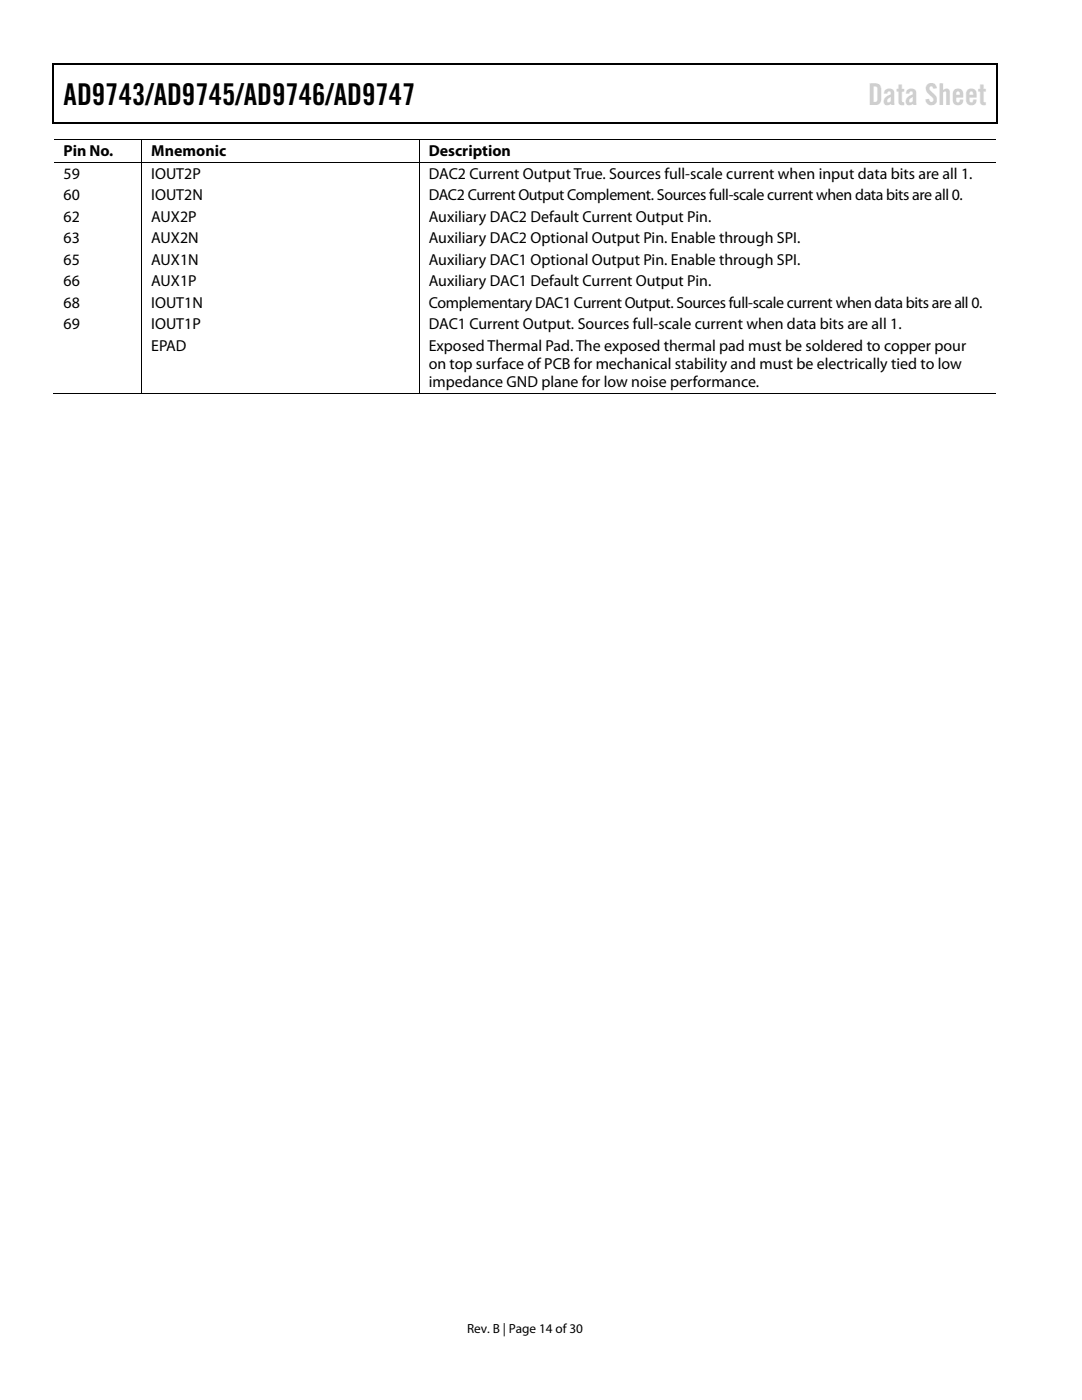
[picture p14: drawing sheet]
<svg xmlns="http://www.w3.org/2000/svg" width="216mm" height="279mm" viewBox="0 0 216 279" stroke-linecap="round" stroke-linejoin="round" font-family="sans-serif">
<defs><g id="words">
<text font-size="6" x="12.7" y="21">AD9743/AD9745/AD9746/AD9747</text>
<text font-size="6" fill="#cdcdcd" x="173.2" y="21">Data Sheet</text>
<g font-size="3.2">
<text x="12.7" y="31.2">Pin No.</text>
<text x="12.7" y="35.7">59</text>
<text x="30.2" y="31.2">Mnemonic</text>
<text x="30.2" y="35.7">IOUT2P</text>
<text x="85.6" y="35.7">DAC2 Current Output True. Sources full-scale current when input data bits are all 1.</text>
<text x="85.6" y="31.2">Description</text>
<text x="12.7" y="40">60</text>
<text x="30.2" y="40">IOUT2N</text>
<text x="85.6" y="40">DAC2 CurrentOutput Complement. Sources full-scale current when data bits are all 0.</text>
<text x="12.7" y="44.3">62</text>
<text x="30.2" y="44.3">AUX2P</text>
<text x="85.6" y="44.3">Auxiliary DAC2 Default Current Output Pin.</text>
<text x="12.7" y="48.6">63</text>
<text x="12.7" y="52.9">65</text>
<text x="30.2" y="52.9">AUX1N</text>
<text x="30.2" y="48.6">AUX2N</text>
<text x="85.6" y="52.9">Auxiliary DAC1 Optional Output Pin. Enable through SPI.</text>
<text x="85.6" y="48.6">Auxiliary DAC2 Optional Output Pin. Enable through SPI.</text>
<text x="12.7" y="57.2">66</text>
<text x="30.2" y="57.2">AUX1P</text>
<text x="85.6" y="57.2">Auxiliary DAC1 Default Current Output Pin.</text>
<text x="12.7" y="61.4">68</text>
<text x="12.7" y="65.7">69</text>
<text x="30.2" y="61.4">IOUT1N</text>
<text x="30.2" y="65.7">IOUT1P</text>
<text x="85.6" y="65.7">DAC1 Current Output. Sources full-scale current when data bits are all 1.</text>
<text x="85.6" y="61.4">Complementary DAC1 Current Output. Sources full-scale current when data bits are all 0.</text>
<text x="30.2" y="70">EPAD</text>
<text x="85.6" y="70.1">Exposed Thermal Pad. The exposed thermal pad must be soldered to copper pour</text>
<text x="85.6" y="73.6">on top surface of PCB for mechanical stability and must be electrically tied to low</text>
<text x="85.6" y="77.2">impedance GND plane for low noise performance.</text>
</g>
<text font-size="2.6" x="93.2" y="266">Rev. B | Page 14 of30</text>
</g></defs>
<g fill="#000">
<path d="M10.5 12.7h.3v1h-.3zM10.5 12.7h.3v.3h-.3zM133.3 12.7h.3v.3h-.3zM198.8 12.7h.2v1h-.2zM198.8 12.7h.2v.3h-.2zM10.5 24.4h.3v.3h-.3zM28.2 27.9h.2v.1h-.2zM28.2 32.4h.2v.2h-.2zM83.6 27.9h.1v.1h-.1zM83.6 32.4h.1v.2h-.1zM133.1 24.4h.2v.3h-.2zM198.8 24.4h.2v.3h-.2z"/>
<path d="M28.2 78.4h.2v.2h-.2zM83.6 78.4h.1v.2h-.1z"/>
</g>
<path d="M10.7 13.7v10.7M10.8 12.8h122.5M133.6 12.8h65.2M198.9 13.7v10.7M10.8 24.5h188" fill="none" stroke="#000" stroke-width=".25"/>
<g fill="none" stroke="#000" stroke-width=".2">
<path d="M10.8 27.9h17.4M10.8 32.5h17.4M28.3 28v4.4M28.3 32.6v45.8M28.4 27.9h55.2M28.4 32.5h55.2M83.7 28v4.4M83.7 32.6v45.8M83.7 27.9h115.1M83.7 32.5h115.1M10.5 78.5h17.7M28.4 78.5h55.2"/>
<path d="M83.7 78.5h115.1"/>
</g>
<use href="#words"/>
</svg>
